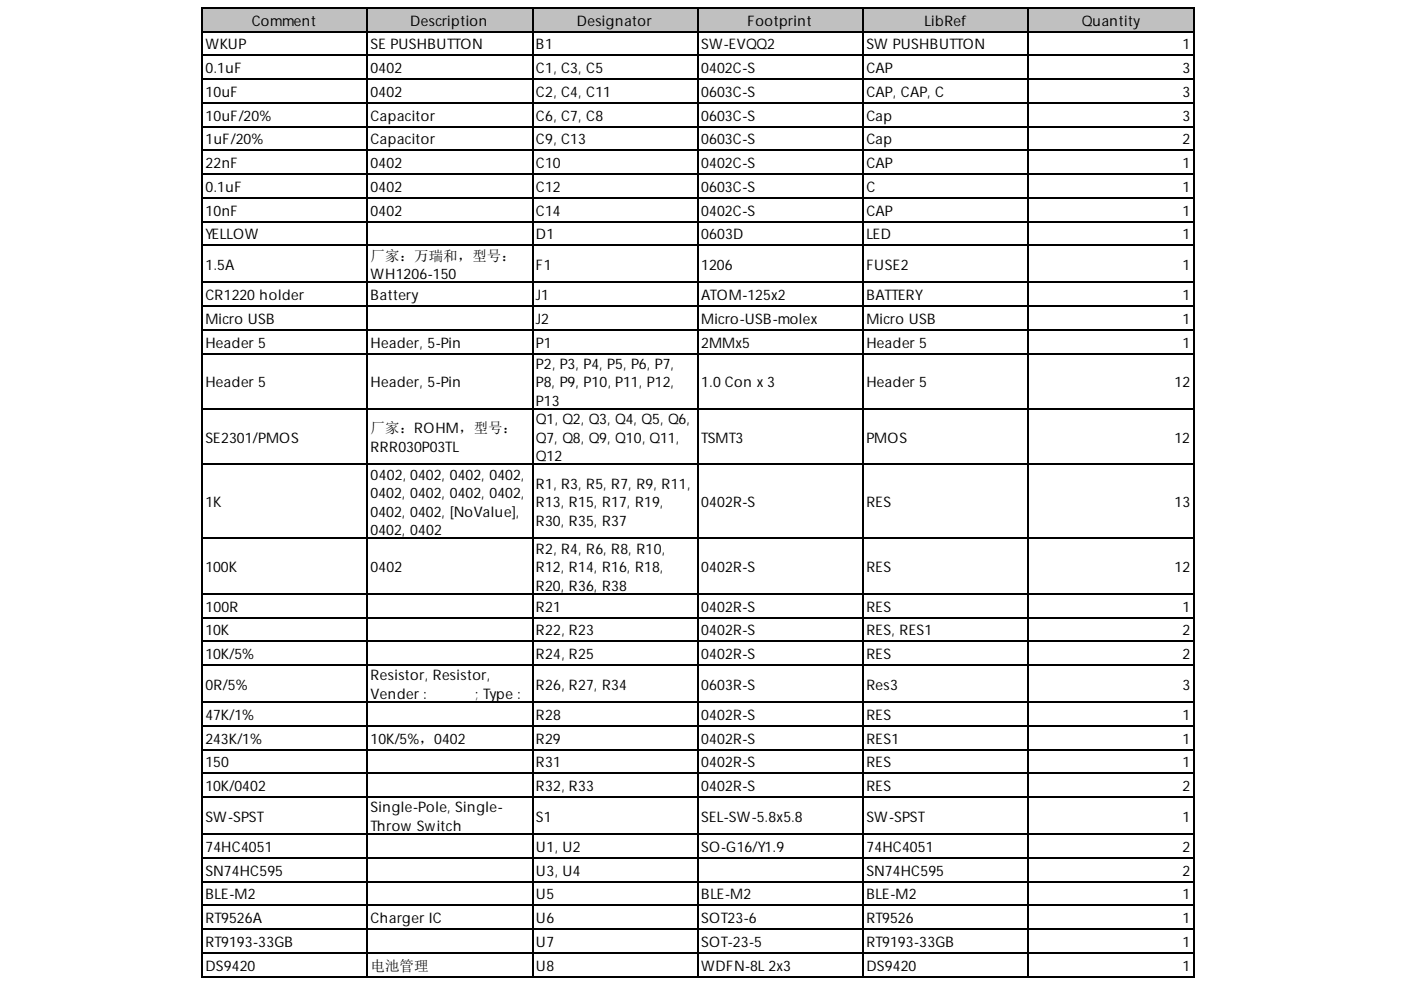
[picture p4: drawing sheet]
<svg xmlns="http://www.w3.org/2000/svg" width="297mm" height="210mm" viewBox="0 0 297 210" stroke-linecap="round" stroke-linejoin="round" font-family="sans-serif">
<defs><g id="words">
<g font-size="3.1">
<text x="53.4" y="5.4">Comment</text>
<text x="87" y="5.4">Description</text>
<text x="122.3" y="5.4">Designator</text>
<text x="158.5" y="5.4">Footprint</text>
<text x="196" y="5.4">LibRef</text>
<text x="229.4" y="5.4">Quantity</text>
<text x="43.5" y="10.5">WKUP</text>
<text x="78.6" y="10.5">SE PUSHBUTTON</text>
<text x="113.6" y="10.5">B1</text>
<text x="148.7" y="10.5">SW-EVQQ2</text>
<text x="183.7" y="10.5">SWPUSHBUTTON</text>
<text x="250.7" y="10.5">1</text>
<text x="43.5" y="15.5">0.1uF</text>
<text x="78.6" y="15.5">0402</text>
<text x="113.6" y="15.5">C1, C3, C5</text>
<text x="148.7" y="15.5">0402C-S</text>
<text x="183.7" y="15.5">CAP</text>
<text x="250.7" y="15.5">3</text>
<text x="43.5" y="20.5">10uF</text>
<text x="78.6" y="20.5">0402</text>
<text x="113.6" y="20.5">C2, C4, C11</text>
<text x="148.7" y="20.5">0603C-S</text>
<text x="183.7" y="20.5">CAP, CAP, C</text>
<text x="250.7" y="20.5">3</text>
<text x="43.5" y="25.6">10uF/20%</text>
<text x="78.6" y="25.6">Capacitor</text>
<text x="113.6" y="25.6">C6, C7, C8</text>
<text x="148.7" y="25.6">0603C-S</text>
<text x="183.7" y="25.6">Cap</text>
<text x="250.7" y="25.6">3</text>
<text x="43.5" y="30.6">1uF/20%</text>
<text x="43.5" y="35.7">22nF</text>
<text x="78.6" y="30.6">Capacitor</text>
<text x="78.6" y="35.7">0402</text>
<text x="113.6" y="30.6">C9, C13</text>
<text x="113.6" y="35.7">C10</text>
<text x="148.7" y="30.6">0603C-S</text>
<text x="148.7" y="35.7">0402C-S</text>
<text x="183.7" y="30.6">Cap</text>
<text x="183.7" y="35.7">CAP</text>
<text x="250.7" y="30.6">2</text>
<text x="250.7" y="35.7">1</text>
<text x="43.5" y="40.7">0.1uF</text>
<text x="78.6" y="40.7">0402</text>
<text x="113.6" y="40.7">C12</text>
<text x="148.7" y="40.7">0603C-S</text>
<text x="183.7" y="40.7">C</text>
<text x="250.7" y="40.7">1</text>
<text x="43.5" y="45.7">10nF</text>
<text x="78.6" y="45.7">0402</text>
<text x="113.6" y="45.7">C14</text>
<text x="148.7" y="45.7">0402C-S</text>
<text x="183.7" y="45.7">CAP</text>
<text x="250.7" y="45.7">1</text>
<text x="43.5" y="50.8">YELLOW</text>
<text x="113.6" y="50.8">D1</text>
<text x="148.7" y="50.8">0603D</text>
<text x="183.7" y="50.8">LED</text>
<text x="250.7" y="50.8">1</text>
<text x="43.5" y="57.2">1.5A</text>
<text x="78.6" y="59.2">WH1206-150</text>
<text x="78.6" y="55.2">厂家：万瑞和，型号：</text>
<text x="113.6" y="57.2">F1</text>
<text x="148.7" y="57.2">1206</text>
<text x="183.7" y="57.2">FUSE2</text>
<text x="250.7" y="57.2">1</text>
<text x="43.5" y="63.6">CR1220holder</text>
<text x="78.6" y="63.6">Battery</text>
<text x="113.6" y="63.6">J1</text>
<text x="148.7" y="63.6">ATOM-125x2</text>
<text x="183.7" y="63.6">BATTERY</text>
<text x="250.7" y="63.6">1</text>
<text x="43.5" y="68.7">Micro USB</text>
<text x="113.6" y="68.7">J2</text>
<text x="148.7" y="68.7">Micro-USB-molex</text>
<text x="183.7" y="68.7">Micro USB</text>
<text x="250.7" y="68.7">1</text>
<text x="43.5" y="73.7">Header5</text>
<text x="78.6" y="73.7">Header, 5-Pin</text>
<text x="113.6" y="73.7">P1</text>
<text x="148.7" y="73.7">2MMx5</text>
<text x="183.7" y="73.7">Header5</text>
<text x="250.7" y="73.7">1</text>
<text x="43.5" y="82.1">Header5</text>
<text x="78.6" y="82.1">Header, 5-Pin</text>
<text x="113.6" y="78.2">P2, P3, P4, P5, P6, P7,</text>
<text x="113.6" y="82.1">P8, P9, P10, P11, P12,</text>
<text x="148.7" y="82.1">1.0Con x3</text>
<text x="183.7" y="82.1">Header5</text>
<text x="249" y="82.1">12</text>
<text x="113.6" y="86">P13</text>
<text x="113.6" y="89.9">Q1, Q2, Q3, Q4, Q5, Q6,</text>
<text x="43.5" y="93.9">SE2301/PMOS</text>
<text x="78.6" y="95.8">RRR030P03TL</text>
<text x="78.6" y="91.9">厂家：ROHM，型号：</text>
<text x="113.6" y="93.9">Q7, Q8, Q9, Q10, Q11,</text>
<text x="148.7" y="93.9">TSMT3</text>
<text x="183.7" y="93.9">PMOS</text>
<text x="249" y="93.9">12</text>
<text x="78.6" y="101.7">0402, 0402, 0402, 0402,</text>
<text x="113.6" y="97.8">Q12</text>
<text x="43.5" y="107.6">1K</text>
<text x="78.6" y="105.6">0402, 0402, 0402, 0402,</text>
<text x="113.6" y="103.7">R1, R3, R5, R7, R9, R11,</text>
<text x="113.6" y="107.6">R13, R15, R17, R19,</text>
<text x="148.7" y="107.6">0402R-S</text>
<text x="183.7" y="107.6">RES</text>
<text x="249" y="107.6">13</text>
<text x="78.6" y="109.5">0402, 0402, [NoValue],</text>
<text x="78.6" y="113.5">0402, 0402</text>
<text x="113.6" y="111.5">R30, R35, R37</text>
<text x="113.6" y="117.4">R2, R4, R6, R8, R10,</text>
<text x="43.5" y="121.3">100K</text>
<text x="78.6" y="121.3">0402</text>
<text x="113.6" y="121.3">R12, R14, R16, R18,</text>
<text x="113.6" y="125.2">R20, R36, R38</text>
<text x="148.7" y="121.3">0402R-S</text>
<text x="183.7" y="121.3">RES</text>
<text x="249" y="121.3">12</text>
<text x="43.5" y="129.7">100R</text>
<text x="113.6" y="129.7">R21</text>
<text x="148.7" y="129.7">0402R-S</text>
<text x="183.7" y="129.7">RES</text>
<text x="250.7" y="129.7">1</text>
<text x="43.5" y="134.7">10K</text>
<text x="113.6" y="134.7">R22, R23</text>
<text x="148.7" y="134.7">0402R-S</text>
<text x="183.7" y="134.7">RES, RES1</text>
<text x="250.7" y="134.7">2</text>
<text x="43.5" y="139.8">10K/5%</text>
<text x="113.6" y="139.8">R24, R25</text>
<text x="148.7" y="139.8">0402R-S</text>
<text x="183.7" y="139.8">RES</text>
<text x="250.7" y="139.8">2</text>
<text x="43.5" y="146.2">0R/5%</text>
<text x="78.6" y="144.2">Resistor, Resistor,</text>
<text x="78.6" y="148.2">Vender:</text>
<text x="100.7" y="148.2">; Type :</text>
<text x="113.6" y="146.2">R26, R27, R34</text>
<text x="148.7" y="146.2">0603R-S</text>
<text x="183.7" y="146.2">Res3</text>
<text x="250.7" y="146.2">3</text>
<text x="43.5" y="152.6">47K/1%</text>
<text x="113.6" y="152.6">R28</text>
<text x="148.7" y="152.6">0402R-S</text>
<text x="183.7" y="152.6">RES</text>
<text x="250.7" y="152.6">1</text>
<text x="43.5" y="157.7">243K/1%</text>
<text x="78.6" y="157.7">10K/5%，0402</text>
<text x="113.6" y="157.7">R29</text>
<text x="148.7" y="157.7">0402R-S</text>
<text x="183.7" y="157.7">RES1</text>
<text x="250.7" y="157.7">1</text>
<text x="43.5" y="162.7">150</text>
<text x="43.5" y="167.7">10K/0402</text>
<text x="113.6" y="162.7">R31</text>
<text x="113.6" y="167.7">R32, R33</text>
<text x="148.7" y="162.7">0402R-S</text>
<text x="148.7" y="167.7">0402R-S</text>
<text x="183.7" y="162.7">RES</text>
<text x="183.7" y="167.7">RES</text>
<text x="250.7" y="162.7">1</text>
<text x="250.7" y="167.7">2</text>
<text x="78.6" y="172.2">Single-Pole, Single-</text>
<text x="43.5" y="174.2">SW-SPST</text>
<text x="78.6" y="176.1">ThrowSwitch</text>
<text x="113.6" y="174.2">S1</text>
<text x="148.7" y="174.2">SEL-SW-5.8x5.8</text>
<text x="183.7" y="174.2">SW-SPST</text>
<text x="250.7" y="174.2">1</text>
<text x="43.5" y="180.6">74HC4051</text>
<text x="43.5" y="185.7">SN74HC595</text>
<text x="113.6" y="180.6">U1, U2</text>
<text x="113.6" y="185.7">U3, U4</text>
<text x="148.7" y="180.6">SO-G16/Y1.9</text>
<text x="183.7" y="180.6">74HC4051</text>
<text x="183.7" y="185.7">SN74HC595</text>
<text x="250.7" y="180.6">2</text>
<text x="250.7" y="185.7">2</text>
<text x="43.5" y="190.7">BLE-M2</text>
<text x="113.6" y="190.7">U5</text>
<text x="148.7" y="190.7">BLE-M2</text>
<text x="183.7" y="190.7">BLE-M2</text>
<text x="250.7" y="190.7">1</text>
<text x="43.5" y="195.7">RT9526A</text>
<text x="78.6" y="195.7">ChargerIC</text>
<text x="113.6" y="195.7">U6</text>
<text x="148.7" y="195.7">SOT23-6</text>
<text x="183.7" y="195.7">RT9526</text>
<text x="250.7" y="195.7">1</text>
<text x="43.5" y="200.8">RT9193-33GB</text>
<text x="113.6" y="200.8">U7</text>
<text x="148.7" y="200.8">SOT-23-5</text>
<text x="183.7" y="200.8">RT9193-33GB</text>
<text x="250.7" y="200.8">1</text>
<text x="43.5" y="205.8">DS9420</text>
<text x="78.6" y="205.8">电池管理</text>
<text x="113.6" y="205.8">U8</text>
<text x="148.7" y="205.8">WDFN-8L2x3</text>
<text x="183.7" y="205.8">DS9420</text>
<text x="250.7" y="205.8">1</text>
</g>
</g></defs>
<g fill="#c0c0c0">
<path d="M42.9 1.7h35.1v5.1h-35.1z" fill-rule="evenodd"/>
<path d="M77.7 1.7h35.4v5.1h-35.4z" fill-rule="evenodd"/>
<path d="M112.8 1.7h35.3v5.1h-35.3z" fill-rule="evenodd"/>
<path d="M147.8 1.7h35.3v5.1h-35.3z" fill-rule="evenodd"/>
<path d="M182.9 1.7h35.3v5.1h-35.3z" fill-rule="evenodd"/>
<path d="M217.9 1.7h35.3v5.1h-35.3z" fill-rule="evenodd"/>
</g>
<g fill="none" stroke="#000" stroke-width=".28">
<path d="M42.7 1.7h210.5M42.7 6.7h210.5M42.7 11.7h210.5M42.7 16.8h210.5M42.8 1.5v205.7M77.9 1.5v205.7M112.9 1.5v205.7M148 1.5v205.7M183 1.5v205.7M218 1.5v205.7M253.1 1.5v205.7M42.7 21.8h210.5"/>
<path d="M42.7 26.8h210.5M42.7 31.9h210.5M42.7 36.9h210.5M42.7 42h210.5M42.7 47h210.5M42.7 52h210.5M42.7 59.9h210.5M42.7 64.9h210.5M42.7 69.9h210.5M42.7 75h210.5M42.7 86.7h210.5M42.7 98.5h210.5"/>
<path d="M42.7 114.2h210.5M42.7 125.9h210.5M42.7 130.9h210.5M42.7 136h210.5M42.7 141h210.5M42.7 148.9h210.5M42.7 153.9h210.5M42.7 158.9h210.5M42.7 164h210.5M42.7 169h210.5M42.7 176.8h210.5M42.7 181.9h210.5"/>
<path d="M42.7 186.9h210.5M42.7 192h210.5M42.7 197h210.5M42.7 202h210.5M42.7 207.1h210.5"/>
</g>
<use href="#words"/>
</svg>
